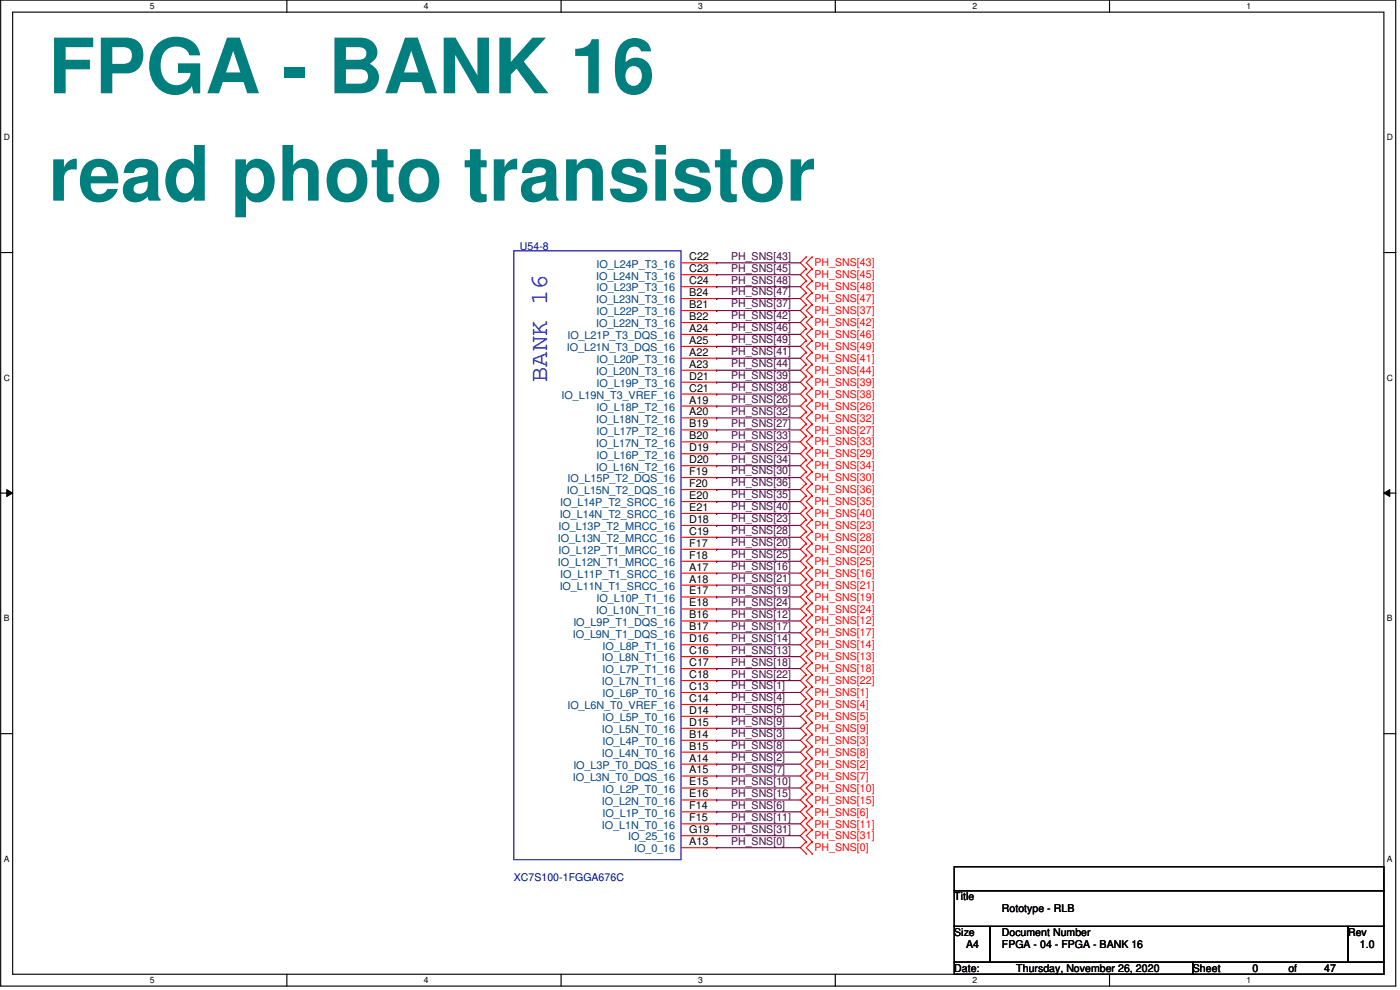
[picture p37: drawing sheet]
<svg xmlns="http://www.w3.org/2000/svg" width="420mm" height="297mm" viewBox="0 0 420 297" stroke-linecap="round" stroke-linejoin="round" font-family="sans-serif">
<defs><g id="words">
<g font-size="22.9" fill="#007f7f">
<text x="14.6" y="28">FPGA - BANK 16</text>
<text x="14.6" y="60.2">read photo transistor</text>
</g>
<text font-size="7.5" fill="#00f" x="164.2" y="114.7" transform="rotate(-90 164.2 114.7)">BANK 16</text>
<g font-size="3.2" fill="#00007f">
<text x="156" y="74.9">U54-8</text>
<text x="154.2" y="264.4">XC7S100-1FGGA676C</text>
</g>
<g font-size="3.2" fill="#400040">
<text x="219.4" y="77.9">PH_SNS[43]</text>
<text x="219.4" y="81.5">PH_SNS[45]</text>
<text x="219.4" y="85.1">PH_SNS[48]</text>
<text x="219.4" y="88.6">PH_SNS[47]</text>
<text x="219.4" y="92.2">PH_SNS[37]</text>
<text x="219.4" y="95.8">PH_SNS[42]</text>
<text x="219.4" y="99.4">PH_SNS[46]</text>
<text x="219.4" y="103">PH_SNS[49]</text>
<text x="219.4" y="106.6">PH_SNS[41]</text>
<text x="219.4" y="110.2">PH_SNS[44]</text>
<text x="219.4" y="113.7">PH_SNS[39]</text>
<text x="219.4" y="117.3">PH_SNS[38]</text>
<text x="219.4" y="120.9">PH_SNS[26]</text>
<text x="219.4" y="124.5">PH_SNS[32]</text>
<text x="219.4" y="128.1">PH_SNS[27]</text>
<text x="219.4" y="131.7">PH_SNS[33]</text>
<text x="219.4" y="135.2">PH_SNS[29]</text>
<text x="219.4" y="138.8">PH_SNS[34]</text>
<text x="219.4" y="142.4">PH_SNS[30]</text>
<text x="219.4" y="146">PH_SNS[36]</text>
<text x="219.4" y="149.6">PH_SNS[35]</text>
<text x="219.4" y="153.1">PH_SNS[40]</text>
<text x="219.4" y="156.7">PH_SNS[23]</text>
<text x="219.4" y="160.3">PH_SNS[28]</text>
<text x="219.4" y="163.9">PH_SNS[20]</text>
<text x="219.4" y="167.5">PH_SNS[25]</text>
<text x="219.4" y="171">PH_SNS[16]</text>
<text x="219.4" y="174.6">PH_SNS[21]</text>
<text x="219.4" y="178.2">PH_SNS[19]</text>
<text x="219.4" y="181.8">PH_SNS[24]</text>
<text x="219.4" y="185.4">PH_SNS[12]</text>
<text x="219.4" y="188.9">PH_SNS[17]</text>
<text x="219.4" y="192.5">PH_SNS[14]</text>
<text x="219.4" y="196.1">PH_SNS[13]</text>
<text x="219.4" y="199.7">PH_SNS[18]</text>
<text x="219.4" y="203.3">PH_SNS[22]</text>
<text x="219.4" y="206.8">PH_SNS[1]</text>
<text x="219.4" y="210.4">PH_SNS[4]</text>
<text x="219.4" y="214">PH_SNS[5]</text>
<text x="219.4" y="217.6">PH_SNS[9]</text>
<text x="219.4" y="221.2">PH_SNS[3]</text>
<text x="219.4" y="224.7">PH_SNS[8]</text>
<text x="219.4" y="228.3">PH_SNS[2]</text>
<text x="219.4" y="231.9">PH_SNS[7]</text>
<text x="219.4" y="235.5">PH_SNS[10]</text>
<text x="219.4" y="239.1">PH_SNS[15]</text>
<text x="219.4" y="242.7">PH_SNS[6]</text>
<text x="219.4" y="246.3">PH_SNS[11]</text>
<text x="219.4" y="249.8">PH_SNS[31]</text>
<text x="219.4" y="253.4">PH_SNS[0]</text>
</g>
<g font-size="3.2" fill="#00407f">
<text x="178.9" y="83.9">IO_L24N_T3_16</text>
<text x="179.1" y="80.3">IO_L24P_T3_16</text>
<text x="179.1" y="87.5">IO_L23P_T3_16</text>
<text x="178.9" y="91">IO_L23N_T3_16</text>
<text x="179.1" y="94.6">IO_L22P_T3_16</text>
<text x="170.3" y="101.8">IO_L21P_T3_DQS_16</text>
<text x="178.9" y="98.2">IO_L22N_T3_16</text>
<text x="170.1" y="105.4">IO_L21N_T3_DQS_16</text>
<text x="178.9" y="112.5">IO_L20N_T3_16</text>
<text x="179.1" y="108.9">IO_L20P_T3_16</text>
<text x="168.5" y="119.7">IO_L19N_T3_VREF_16</text>
<text x="179.1" y="116.1">IO_L19P_T3_16</text>
<text x="179.1" y="123.3">IO_L18P_T2_16</text>
<text x="178.9" y="126.8">IO_L18N_T2_16</text>
<text x="179.1" y="130.4">IO_L17P_T2_16</text>
<text x="178.9" y="134">IO_L17N_T2_16</text>
<text x="179.1" y="137.6">IO_L16P_T2_16</text>
<text x="178.9" y="141.2">IO_L16N_T2_16</text>
<text x="170.1" y="148.3">IO_L15N_T2_DQS_16</text>
<text x="170.3" y="144.7">IO_L15P_T2_DQS_16</text>
<text x="168" y="155.5">IO_L14N_T2_SRCC_16</text>
<text x="168.1" y="151.9">IO_L14P_T2_SRCC_16</text>
<text x="167.6" y="159.1">IO_L13P_T2_MRCC_16</text>
<text x="167.5" y="162.6">IO_L13N_T2_MRCC_16</text>
<text x="167.6" y="166.2">IO_L12P_T1_MRCC_16</text>
<text x="167.5" y="169.8">IO_L12N_T1_MRCC_16</text>
<text x="168.1" y="173.4">IO_L11P_T1_SRCC_16</text>
<text x="168" y="177">IO_L11N_T1_SRCC_16</text>
<text x="178.9" y="184.1">IO_L10N_T1_16</text>
<text x="179.1" y="180.6">IO_L10P_T1_16</text>
<text x="171.9" y="191.3">IO_L9N_T1_DQS_16</text>
<text x="172.1" y="187.7">IO_L9P_T1_DQS_16</text>
<text x="180.8" y="194.9">IO_L8P_T1_16</text>
<text x="180.7" y="198.5">IO_L8N_T1_16</text>
<text x="180.8" y="202.1">IO_L7P_T1_16</text>
<text x="180.7" y="205.7">IO_L7N_T1_16</text>
<text x="180.8" y="209.2">IO_L6P_T0_16</text>
<text x="170.3" y="212.8">IO_L6N_T0_VREF_16</text>
<text x="180.7" y="220">IO_L5N_T0_16</text>
<text x="180.8" y="216.4">IO_L5P_T0_16</text>
<text x="180.7" y="227.1">IO_L4N_T0_16</text>
<text x="180.8" y="223.6">IO_L4P_T0_16</text>
<text x="172.1" y="230.7">IO_L3P_T0_DQS_16</text>
<text x="171.9" y="234.3">IO_L3N_T0_DQS_16</text>
<text x="180.8" y="237.9">IO_L2P_T0_16</text>
<text x="180.7" y="241.5">IO_L2N_T0_16</text>
<text x="180.8" y="245">IO_L1P_T0_16</text>
<text x="180.7" y="248.6">IO_L1N_T0_16</text>
<text x="188.5" y="252.2">IO_25_16</text>
<text x="190.3" y="255.8">IO_0_16</text>
</g>
<g font-size="3.2">
<text x="206.9" y="81.7">C23</text>
<text x="206.9" y="78.1">C22</text>
<text x="206.9" y="88.8">B24</text>
<text x="206.9" y="85.3">C24</text>
<text x="206.9" y="92.4">B21</text>
<text x="206.9" y="99.6">A24</text>
<text x="206.9" y="96">B22</text>
<text x="206.9" y="106.7">A22</text>
<text x="206.9" y="103.2">A25</text>
<text x="206.9" y="113.9">D21</text>
<text x="206.9" y="110.3">A23</text>
<text x="206.9" y="117.5">C21</text>
<text x="206.9" y="124.6">A20</text>
<text x="206.9" y="121.1">A19</text>
<text x="206.9" y="131.8">B20</text>
<text x="206.9" y="128.2">B19</text>
<text x="206.9" y="135.4">D19</text>
<text x="206.9" y="142.5">F19</text>
<text x="206.9" y="139">D20</text>
<text x="206.9" y="149.7">E20</text>
<text x="206.9" y="146.1">F20</text>
<text x="206.9" y="153.3">E21</text>
<text x="206.9" y="160.4">C19</text>
<text x="206.9" y="156.9">D18</text>
<text x="206.9" y="167.6">F18</text>
<text x="206.9" y="164">F17</text>
<text x="206.9" y="171.2">A17</text>
<text x="206.9" y="178.4">E17</text>
<text x="206.9" y="174.8">A18</text>
<text x="206.9" y="185.5">B16</text>
<text x="206.9" y="181.9">E18</text>
<text x="206.9" y="189.1">B17</text>
<text x="206.9" y="196.3">C16</text>
<text x="206.9" y="192.7">D16</text>
<text x="206.9" y="203.5">C18</text>
<text x="206.9" y="199.9">C17</text>
<text x="206.9" y="207">C13</text>
<text x="206.9" y="214.2">D14</text>
<text x="206.9" y="210.6">C14</text>
<text x="206.9" y="221.4">B14</text>
<text x="206.9" y="217.8">D15</text>
<text x="206.9" y="224.9">B15</text>
<text x="206.9" y="232.1">A15</text>
<text x="206.9" y="228.5">A14</text>
<text x="206.9" y="239.3">E16</text>
<text x="206.9" y="235.7">E15</text>
<text x="206.9" y="242.8">F14</text>
<text x="206.9" y="250">G19</text>
<text x="206.9" y="246.4">F15</text>
<text x="206.9" y="253.6">A13</text>
<text x="286.4" y="270.1">Title</text>
<text x="300.7" y="273.7">Rototype - RLB</text>
<text x="286.4" y="280.8">Size</text>
<text x="300.7" y="280.8">Document Number</text>
<text x="404.6" y="280.8">Rev</text>
<text x="290" y="284.4">A4</text>
<text x="300.7" y="284.4">FPGA - 04 - FPGA - BANK 16</text>
<text x="408.1" y="284.4">1.0</text>
<text x="286.4" y="291.6">Date:</text>
<text x="305" y="291.6">Thursday, November 26, 2020</text>
<text x="358" y="291.6">Sheet</text>
<text x="375.9" y="291.6">0</text>
<text x="386.7" y="291.6">of</text>
<text x="397.4" y="291.6">47</text>
</g>
<g font-size="3.2" fill="#f00">
<text x="244.5" y="79.9">PH_SNS[43]</text>
<text x="244.5" y="83.5">PH_SNS[45]</text>
<text x="244.5" y="87.1">PH_SNS[48]</text>
<text x="244.5" y="90.7">PH_SNS[47]</text>
<text x="244.5" y="94.3">PH_SNS[37]</text>
<text x="244.5" y="97.8">PH_SNS[42]</text>
<text x="244.5" y="101.4">PH_SNS[46]</text>
<text x="244.5" y="105">PH_SNS[49]</text>
<text x="244.5" y="108.6">PH_SNS[41]</text>
<text x="244.5" y="112.2">PH_SNS[44]</text>
<text x="244.5" y="115.7">PH_SNS[39]</text>
<text x="244.5" y="119.3">PH_SNS[38]</text>
<text x="244.5" y="122.9">PH_SNS[26]</text>
<text x="244.5" y="126.5">PH_SNS[32]</text>
<text x="244.5" y="130.1">PH_SNS[27]</text>
<text x="244.5" y="133.6">PH_SNS[33]</text>
<text x="244.5" y="137.2">PH_SNS[29]</text>
<text x="244.5" y="140.8">PH_SNS[34]</text>
<text x="244.5" y="144.4">PH_SNS[30]</text>
<text x="244.5" y="148">PH_SNS[36]</text>
<text x="244.5" y="151.6">PH_SNS[35]</text>
<text x="244.5" y="155.2">PH_SNS[40]</text>
<text x="244.5" y="158.7">PH_SNS[23]</text>
<text x="244.5" y="162.3">PH_SNS[28]</text>
<text x="244.5" y="165.9">PH_SNS[20]</text>
<text x="244.5" y="169.5">PH_SNS[25]</text>
<text x="244.5" y="173.1">PH_SNS[16]</text>
<text x="244.5" y="176.7">PH_SNS[21]</text>
<text x="244.5" y="180.2">PH_SNS[19]</text>
<text x="244.5" y="183.8">PH_SNS[24]</text>
<text x="244.5" y="187.4">PH_SNS[12]</text>
<text x="244.5" y="191">PH_SNS[17]</text>
<text x="244.5" y="194.6">PH_SNS[14]</text>
<text x="244.5" y="198.1">PH_SNS[13]</text>
<text x="244.5" y="201.7">PH_SNS[18]</text>
<text x="244.5" y="205.3">PH_SNS[22]</text>
<text x="244.5" y="208.9">PH_SNS[1]</text>
<text x="244.5" y="212.5">PH_SNS[4]</text>
<text x="244.5" y="216">PH_SNS[5]</text>
<text x="244.5" y="219.6">PH_SNS[9]</text>
<text x="244.5" y="223.2">PH_SNS[3]</text>
<text x="244.5" y="226.8">PH_SNS[8]</text>
<text x="244.5" y="230.4">PH_SNS[2]</text>
<text x="244.5" y="233.9">PH_SNS[7]</text>
<text x="244.5" y="237.5">PH_SNS[10]</text>
<text x="244.5" y="241.1">PH_SNS[15]</text>
<text x="244.5" y="244.7">PH_SNS[6]</text>
<text x="244.5" y="248.3">PH_SNS[11]</text>
<text x="244.5" y="251.8">PH_SNS[31]</text>
<text x="244.5" y="255.4">PH_SNS[0]</text>
</g>
<g font-size="2.6">
<text x="44.9" y="2.8">5</text>
<text x="127.2" y="2.8">4</text>
<text x="209.5" y="2.8">3</text>
<text x="291.8" y="2.8">2</text>
<text x="374.1" y="2.8">1</text>
<text x="1.1" y="42">D</text>
<text x="416.3" y="42">D</text>
<text x="1.1" y="114.2">C</text>
<text x="416.3" y="114.2">C</text>
<text x="1.1" y="186.4">B</text>
<text x="416.3" y="186.4">B</text>
<text x="1.1" y="258.5">A</text>
<text x="416.3" y="258.5">A</text>
<text x="44.9" y="295">5</text>
<text x="127.2" y="295">4</text>
<text x="209.5" y="295">3</text>
<text x="291.8" y="295">2</text>
<text x="374.1" y="295">1</text>
</g>
</g></defs>
<path d="M.2 0h418.7v295.9h-418.7zM3.8 3.6h411.5v288.7h-411.5z" fill="none" stroke="#000" stroke-width=".34"/>
<g fill="#fff">
<path d="M44.9 .4h1.5v2.9h-1.5z"/>
<path d="M44.9 292.7h1.5v2.9h-1.5z"/>
</g>
<path d="M86.1 0v3.6M86.1 292.3v3.6" fill="none" stroke="#000" stroke-width=".34"/>
<g fill="#fff">
<path d="M127.2 .4h1.5v2.9h-1.5z"/>
<path d="M127.2 292.7h1.5v2.9h-1.5z"/>
</g>
<path d="M168.4 0v3.6M168.4 292.3v3.6" fill="none" stroke="#000" stroke-width=".34"/>
<g fill="#fff">
<path d="M209.5 .4h1.5v2.9h-1.5z"/>
<path d="M209.5 292.7h1.5v2.9h-1.5z"/>
</g>
<path d="M250.7 0v3.6M250.7 292.3v3.6" fill="none" stroke="#000" stroke-width=".34"/>
<g fill="#fff">
<path d="M291.8 .4h1.5v2.9h-1.5z"/>
<path d="M291.8 292.7h1.5v2.9h-1.5z"/>
</g>
<path d="M333 0v3.6M333 292.3v3.6" fill="none" stroke="#000" stroke-width=".34"/>
<g fill="#fff">
<path d="M374.1 .4h1.5v2.9h-1.5z"/>
<path d="M374.1 292.7h1.5v2.9h-1.5z"/>
<path d="M1.1 39.7h1.9v2.9h-1.9z"/>
<path d="M416.3 39.7h1.8v2.9h-1.8z"/>
<path d="M1.1 111.8h1.9v2.9h-1.9z"/>
<path d="M416.3 111.8h1.8v2.9h-1.8z"/>
</g>
<path d="M.2 75.8h3.6M415.3 75.8h3.6" fill="none" stroke="#000" stroke-width=".34"/>
<g fill="#fff">
<path d="M1.1 184h1.8v2.9h-1.8z"/>
<path d="M416.3 184h1.7v2.9h-1.7z"/>
</g>
<path d="M.2 148h3.6M415.3 148h3.6" fill="none" stroke="#000" stroke-width=".34"/>
<path d="M2 146.9l1.8 1.1-1.8 1zM415.3 148l1.8-1.1v2.1z" fill="#000"/>
<path d="M2 146.9l1.8 1.1-1.8 1zM415.3 148l1.8-1.1v2.1z" fill="none" stroke="#000" stroke-width=".3"/>
<g fill="#fff">
<path d="M1.1 256.2h1.8v2.9h-1.8z"/>
<path d="M416.3 256.2h1.7v2.9h-1.7z"/>
</g>
<path d="M.2 220.1h3.6M415.3 220.1h3.6" fill="none" stroke="#000" stroke-width=".34"/>
<path d="M242 77l-1.8 1.9" fill="none" stroke="#f00" stroke-width=".34"/>
<circle cx="242" cy="77" r=".17" fill="#f00"/>
<path d="M240.2 78.9l1.8 1.7" fill="none" stroke="#f00" stroke-width=".34"/>
<circle cx="242" cy="80.6" r=".17" fill="#f00"/>
<path d="M242 78.9l1.7 1.7" fill="none" stroke="#f00" stroke-width=".34"/>
<circle cx="243.7" cy="80.6" r=".17" fill="#f00"/>
<path d="M243.7 77l-1.7 1.9" fill="none" stroke="#f00" stroke-width=".34"/>
<circle cx="243.7" cy="77" r=".17" fill="#f00"/>
<path d="M242 80.6l-1.8 1.8" fill="none" stroke="#f00" stroke-width=".34"/>
<circle cx="242" cy="80.6" r=".17" fill="#f00"/>
<path d="M240.2 82.4l1.8 1.8" fill="none" stroke="#f00" stroke-width=".34"/>
<circle cx="242" cy="84.2" r=".17" fill="#f00"/>
<path d="M242 82.4l1.7 1.8" fill="none" stroke="#f00" stroke-width=".34"/>
<circle cx="243.7" cy="84.2" r=".17" fill="#f00"/>
<path d="M243.7 80.6l-1.7 1.8" fill="none" stroke="#f00" stroke-width=".34"/>
<circle cx="243.7" cy="80.6" r=".17" fill="#f00"/>
<path d="M242 84.2l-1.8 1.8" fill="none" stroke="#f00" stroke-width=".34"/>
<circle cx="242" cy="84.2" r=".17" fill="#f00"/>
<path d="M240.2 86l1.8 1.8" fill="none" stroke="#f00" stroke-width=".34"/>
<circle cx="242" cy="87.8" r=".17" fill="#f00"/>
<path d="M242 86l1.7 1.8" fill="none" stroke="#f00" stroke-width=".34"/>
<circle cx="243.7" cy="87.8" r=".17" fill="#f00"/>
<path d="M243.7 84.2l-1.7 1.8" fill="none" stroke="#f00" stroke-width=".34"/>
<circle cx="243.7" cy="84.2" r=".17" fill="#f00"/>
<path d="M242 87.8l-1.8 1.8" fill="none" stroke="#f00" stroke-width=".34"/>
<circle cx="242" cy="87.8" r=".17" fill="#f00"/>
<path d="M240.2 89.6l1.8 1.8" fill="none" stroke="#f00" stroke-width=".34"/>
<circle cx="242" cy="91.4" r=".17" fill="#f00"/>
<path d="M242 89.6l1.7 1.8" fill="none" stroke="#f00" stroke-width=".34"/>
<circle cx="243.7" cy="91.4" r=".17" fill="#f00"/>
<path d="M243.7 87.8l-1.7 1.8" fill="none" stroke="#f00" stroke-width=".34"/>
<circle cx="243.7" cy="87.8" r=".17" fill="#f00"/>
<path d="M242 91.4l-1.8 1.8" fill="none" stroke="#f00" stroke-width=".34"/>
<circle cx="242" cy="91.4" r=".17" fill="#f00"/>
<path d="M240.2 93.2l1.8 1.8" fill="none" stroke="#f00" stroke-width=".34"/>
<circle cx="242" cy="95" r=".17" fill="#f00"/>
<path d="M242 93.2l1.7 1.8" fill="none" stroke="#f00" stroke-width=".34"/>
<circle cx="243.7" cy="95" r=".17" fill="#f00"/>
<path d="M243.7 91.4l-1.7 1.8" fill="none" stroke="#f00" stroke-width=".34"/>
<circle cx="243.7" cy="91.4" r=".17" fill="#f00"/>
<path d="M242 95l-1.8 1.8" fill="none" stroke="#f00" stroke-width=".34"/>
<circle cx="242" cy="95" r=".17" fill="#f00"/>
<path d="M240.2 96.8l1.8 1.8" fill="none" stroke="#f00" stroke-width=".34"/>
<circle cx="242" cy="98.6" r=".17" fill="#f00"/>
<path d="M242 96.8l1.7 1.8" fill="none" stroke="#f00" stroke-width=".34"/>
<circle cx="243.7" cy="98.6" r=".17" fill="#f00"/>
<path d="M243.7 95l-1.7 1.8" fill="none" stroke="#f00" stroke-width=".34"/>
<circle cx="243.7" cy="95" r=".17" fill="#f00"/>
<path d="M242 98.6l-1.8 1.7" fill="none" stroke="#f00" stroke-width=".34"/>
<circle cx="242" cy="98.6" r=".17" fill="#f00"/>
<path d="M240.2 100.3l1.8 1.9" fill="none" stroke="#f00" stroke-width=".34"/>
<circle cx="242" cy="102.2" r=".17" fill="#f00"/>
<path d="M242 100.3l1.7 1.9" fill="none" stroke="#f00" stroke-width=".34"/>
<circle cx="243.7" cy="102.2" r=".17" fill="#f00"/>
<path d="M243.7 98.6l-1.7 1.7" fill="none" stroke="#f00" stroke-width=".34"/>
<circle cx="243.7" cy="98.6" r=".17" fill="#f00"/>
<path d="M242 102.2l-1.8 1.7" fill="none" stroke="#f00" stroke-width=".34"/>
<circle cx="242" cy="102.2" r=".17" fill="#f00"/>
<path d="M240.2 103.9l1.8 1.8" fill="none" stroke="#f00" stroke-width=".34"/>
<circle cx="242" cy="105.7" r=".17" fill="#f00"/>
<path d="M242 103.9l1.7 1.8" fill="none" stroke="#f00" stroke-width=".34"/>
<circle cx="243.7" cy="105.7" r=".17" fill="#f00"/>
<path d="M243.7 102.2l-1.7 1.7" fill="none" stroke="#f00" stroke-width=".34"/>
<circle cx="243.7" cy="102.2" r=".17" fill="#f00"/>
<path d="M242 105.7l-1.8 1.8" fill="none" stroke="#f00" stroke-width=".34"/>
<circle cx="242" cy="105.7" r=".17" fill="#f00"/>
<path d="M240.2 107.5l1.8 1.8" fill="none" stroke="#f00" stroke-width=".34"/>
<circle cx="242" cy="109.3" r=".17" fill="#f00"/>
<path d="M242 107.5l1.7 1.8" fill="none" stroke="#f00" stroke-width=".34"/>
<circle cx="243.7" cy="109.3" r=".17" fill="#f00"/>
<path d="M243.7 105.7l-1.7 1.8" fill="none" stroke="#f00" stroke-width=".34"/>
<circle cx="243.7" cy="105.7" r=".17" fill="#f00"/>
<path d="M242 109.3l-1.8 1.8" fill="none" stroke="#f00" stroke-width=".34"/>
<circle cx="242" cy="109.3" r=".17" fill="#f00"/>
<path d="M240.2 111.1l1.8 1.8" fill="none" stroke="#f00" stroke-width=".34"/>
<circle cx="242" cy="112.9" r=".17" fill="#f00"/>
<path d="M242 111.1l1.7 1.8" fill="none" stroke="#f00" stroke-width=".34"/>
<circle cx="243.7" cy="112.9" r=".17" fill="#f00"/>
<path d="M243.7 109.3l-1.7 1.8" fill="none" stroke="#f00" stroke-width=".34"/>
<circle cx="243.7" cy="109.3" r=".17" fill="#f00"/>
<path d="M242 112.9l-1.8 1.8" fill="none" stroke="#f00" stroke-width=".34"/>
<circle cx="242" cy="112.9" r=".17" fill="#f00"/>
<path d="M240.2 114.7l1.8 1.8" fill="none" stroke="#f00" stroke-width=".34"/>
<circle cx="242" cy="116.5" r=".17" fill="#f00"/>
<path d="M242 114.7l1.7 1.8" fill="none" stroke="#f00" stroke-width=".34"/>
<circle cx="243.7" cy="116.5" r=".17" fill="#f00"/>
<path d="M243.7 112.9l-1.7 1.8" fill="none" stroke="#f00" stroke-width=".34"/>
<circle cx="243.7" cy="112.9" r=".17" fill="#f00"/>
<path d="M242 116.5l-1.8 1.7" fill="none" stroke="#f00" stroke-width=".34"/>
<circle cx="242" cy="116.5" r=".17" fill="#f00"/>
<path d="M240.2 118.2l1.8 1.9" fill="none" stroke="#f00" stroke-width=".34"/>
<circle cx="242" cy="120.1" r=".17" fill="#f00"/>
<path d="M242 118.2l1.7 1.9" fill="none" stroke="#f00" stroke-width=".34"/>
<circle cx="243.7" cy="120.1" r=".17" fill="#f00"/>
<path d="M243.7 116.5l-1.7 1.7" fill="none" stroke="#f00" stroke-width=".34"/>
<circle cx="243.7" cy="116.5" r=".17" fill="#f00"/>
<path d="M242 120.1l-1.8 1.7" fill="none" stroke="#f00" stroke-width=".34"/>
<circle cx="242" cy="120.1" r=".17" fill="#f00"/>
<path d="M240.2 121.8l1.8 1.8" fill="none" stroke="#f00" stroke-width=".34"/>
<circle cx="242" cy="123.6" r=".17" fill="#f00"/>
<path d="M242 121.8l1.7 1.8" fill="none" stroke="#f00" stroke-width=".34"/>
<circle cx="243.7" cy="123.6" r=".17" fill="#f00"/>
<path d="M243.7 120.1l-1.7 1.7" fill="none" stroke="#f00" stroke-width=".34"/>
<circle cx="243.7" cy="120.1" r=".17" fill="#f00"/>
<path d="M242 123.6l-1.8 1.8" fill="none" stroke="#f00" stroke-width=".34"/>
<circle cx="242" cy="123.6" r=".17" fill="#f00"/>
<path d="M240.2 125.4l1.8 1.8" fill="none" stroke="#f00" stroke-width=".34"/>
<circle cx="242" cy="127.2" r=".17" fill="#f00"/>
<path d="M242 125.4l1.7 1.8" fill="none" stroke="#f00" stroke-width=".34"/>
<circle cx="243.7" cy="127.2" r=".17" fill="#f00"/>
<path d="M243.7 123.6l-1.7 1.8" fill="none" stroke="#f00" stroke-width=".34"/>
<circle cx="243.7" cy="123.6" r=".17" fill="#f00"/>
<path d="M242 127.2l-1.8 1.8" fill="none" stroke="#f00" stroke-width=".34"/>
<circle cx="242" cy="127.2" r=".17" fill="#f00"/>
<path d="M240.2 129l1.8 1.8" fill="none" stroke="#f00" stroke-width=".34"/>
<circle cx="242" cy="130.8" r=".17" fill="#f00"/>
<path d="M242 129l1.7 1.8" fill="none" stroke="#f00" stroke-width=".34"/>
<circle cx="243.7" cy="130.8" r=".17" fill="#f00"/>
<path d="M243.7 127.2l-1.7 1.8" fill="none" stroke="#f00" stroke-width=".34"/>
<circle cx="243.7" cy="127.2" r=".17" fill="#f00"/>
<path d="M242 130.8l-1.8 1.8" fill="none" stroke="#f00" stroke-width=".34"/>
<circle cx="242" cy="130.8" r=".17" fill="#f00"/>
<path d="M240.2 132.6l1.8 1.8" fill="none" stroke="#f00" stroke-width=".34"/>
<circle cx="242" cy="134.4" r=".17" fill="#f00"/>
<path d="M242 132.6l1.7 1.8" fill="none" stroke="#f00" stroke-width=".34"/>
<circle cx="243.7" cy="134.4" r=".17" fill="#f00"/>
<path d="M243.7 130.8l-1.7 1.8" fill="none" stroke="#f00" stroke-width=".34"/>
<circle cx="243.7" cy="130.8" r=".17" fill="#f00"/>
<path d="M242 134.4l-1.8 1.7" fill="none" stroke="#f00" stroke-width=".34"/>
<circle cx="242" cy="134.4" r=".17" fill="#f00"/>
<path d="M240.2 136.1l1.8 1.9" fill="none" stroke="#f00" stroke-width=".34"/>
<circle cx="242" cy="138" r=".17" fill="#f00"/>
<path d="M242 136.1l1.7 1.9" fill="none" stroke="#f00" stroke-width=".34"/>
<circle cx="243.7" cy="138" r=".17" fill="#f00"/>
<path d="M243.7 134.4l-1.7 1.7" fill="none" stroke="#f00" stroke-width=".34"/>
<circle cx="243.7" cy="134.4" r=".17" fill="#f00"/>
<path d="M242 138l-1.8 1.7" fill="none" stroke="#f00" stroke-width=".34"/>
<circle cx="242" cy="138" r=".17" fill="#f00"/>
<path d="M240.2 139.7l1.8 1.8" fill="none" stroke="#f00" stroke-width=".34"/>
<circle cx="242" cy="141.5" r=".17" fill="#f00"/>
<path d="M242 139.7l1.7 1.8" fill="none" stroke="#f00" stroke-width=".34"/>
<circle cx="243.7" cy="141.5" r=".17" fill="#f00"/>
<path d="M243.7 138l-1.7 1.7" fill="none" stroke="#f00" stroke-width=".34"/>
<circle cx="243.7" cy="138" r=".17" fill="#f00"/>
<path d="M242 141.5l-1.8 1.8" fill="none" stroke="#f00" stroke-width=".34"/>
<circle cx="242" cy="141.5" r=".17" fill="#f00"/>
<path d="M240.2 143.3l1.8 1.8" fill="none" stroke="#f00" stroke-width=".34"/>
<circle cx="242" cy="145.1" r=".17" fill="#f00"/>
<path d="M242 143.3l1.7 1.8" fill="none" stroke="#f00" stroke-width=".34"/>
<circle cx="243.7" cy="145.1" r=".17" fill="#f00"/>
<path d="M243.7 141.5l-1.7 1.8" fill="none" stroke="#f00" stroke-width=".34"/>
<circle cx="243.7" cy="141.5" r=".17" fill="#f00"/>
<path d="M242 145.1l-1.8 1.8" fill="none" stroke="#f00" stroke-width=".34"/>
<circle cx="242" cy="145.1" r=".17" fill="#f00"/>
<path d="M240.2 146.9l1.8 1.8" fill="none" stroke="#f00" stroke-width=".34"/>
<circle cx="242" cy="148.7" r=".17" fill="#f00"/>
<path d="M242 146.9l1.7 1.8" fill="none" stroke="#f00" stroke-width=".34"/>
<circle cx="243.7" cy="148.7" r=".17" fill="#f00"/>
<path d="M243.7 145.1l-1.7 1.8" fill="none" stroke="#f00" stroke-width=".34"/>
<circle cx="243.7" cy="145.1" r=".17" fill="#f00"/>
<path d="M242 148.7l-1.8 1.8" fill="none" stroke="#f00" stroke-width=".34"/>
<circle cx="242" cy="148.7" r=".17" fill="#f00"/>
<path d="M240.2 150.5l1.8 1.8" fill="none" stroke="#f00" stroke-width=".34"/>
<circle cx="242" cy="152.3" r=".17" fill="#f00"/>
<path d="M242 150.5l1.7 1.8" fill="none" stroke="#f00" stroke-width=".34"/>
<circle cx="243.7" cy="152.3" r=".17" fill="#f00"/>
<path d="M243.7 148.7l-1.7 1.8" fill="none" stroke="#f00" stroke-width=".34"/>
<circle cx="243.7" cy="148.7" r=".17" fill="#f00"/>
<path d="M242 152.3l-1.8 1.8" fill="none" stroke="#f00" stroke-width=".34"/>
<circle cx="242" cy="152.3" r=".17" fill="#f00"/>
<path d="M240.2 154.1l1.8 1.8" fill="none" stroke="#f00" stroke-width=".34"/>
<circle cx="242" cy="155.9" r=".17" fill="#f00"/>
<path d="M242 154.1l1.7 1.8" fill="none" stroke="#f00" stroke-width=".34"/>
<circle cx="243.7" cy="155.9" r=".17" fill="#f00"/>
<path d="M243.7 152.3l-1.7 1.8" fill="none" stroke="#f00" stroke-width=".34"/>
<circle cx="243.7" cy="152.3" r=".17" fill="#f00"/>
<path d="M242 155.9l-1.8 1.7" fill="none" stroke="#f00" stroke-width=".34"/>
<circle cx="242" cy="155.9" r=".17" fill="#f00"/>
<path d="M240.2 157.6l1.8 1.8" fill="none" stroke="#f00" stroke-width=".34"/>
<circle cx="242" cy="159.4" r=".17" fill="#f00"/>
<path d="M242 157.6l1.7 1.8" fill="none" stroke="#f00" stroke-width=".34"/>
<circle cx="243.7" cy="159.4" r=".17" fill="#f00"/>
<path d="M243.7 155.9l-1.7 1.7" fill="none" stroke="#f00" stroke-width=".34"/>
<circle cx="243.7" cy="155.9" r=".17" fill="#f00"/>
<path d="M242 159.4l-1.8 1.8" fill="none" stroke="#f00" stroke-width=".34"/>
<circle cx="242" cy="159.4" r=".17" fill="#f00"/>
<path d="M240.2 161.2l1.8 1.8" fill="none" stroke="#f00" stroke-width=".34"/>
<circle cx="242" cy="163" r=".17" fill="#f00"/>
<path d="M242 161.2l1.7 1.8" fill="none" stroke="#f00" stroke-width=".34"/>
<circle cx="243.7" cy="163" r=".17" fill="#f00"/>
<path d="M243.7 159.4l-1.7 1.8" fill="none" stroke="#f00" stroke-width=".34"/>
<circle cx="243.7" cy="159.4" r=".17" fill="#f00"/>
<path d="M242 163l-1.8 1.8" fill="none" stroke="#f00" stroke-width=".34"/>
<circle cx="242" cy="163" r=".17" fill="#f00"/>
<path d="M240.2 164.8l1.8 1.8" fill="none" stroke="#f00" stroke-width=".34"/>
<circle cx="242" cy="166.6" r=".17" fill="#f00"/>
<path d="M242 164.8l1.7 1.8" fill="none" stroke="#f00" stroke-width=".34"/>
<circle cx="243.7" cy="166.6" r=".17" fill="#f00"/>
<path d="M243.7 163l-1.7 1.8" fill="none" stroke="#f00" stroke-width=".34"/>
<circle cx="243.7" cy="163" r=".17" fill="#f00"/>
<path d="M242 166.6l-1.8 1.8" fill="none" stroke="#f00" stroke-width=".34"/>
<circle cx="242" cy="166.6" r=".17" fill="#f00"/>
<path d="M240.2 168.4l1.8 1.8" fill="none" stroke="#f00" stroke-width=".34"/>
<circle cx="242" cy="170.2" r=".17" fill="#f00"/>
<path d="M242 168.4l1.7 1.8" fill="none" stroke="#f00" stroke-width=".34"/>
<circle cx="243.7" cy="170.2" r=".17" fill="#f00"/>
<path d="M243.7 166.6l-1.7 1.8" fill="none" stroke="#f00" stroke-width=".34"/>
<circle cx="243.7" cy="166.6" r=".17" fill="#f00"/>
<path d="M242 170.2l-1.8 1.8" fill="none" stroke="#f00" stroke-width=".34"/>
<circle cx="242" cy="170.2" r=".17" fill="#f00"/>
<path d="M240.2 172l1.8 1.8" fill="none" stroke="#f00" stroke-width=".34"/>
<circle cx="242" cy="173.8" r=".17" fill="#f00"/>
<path d="M242 172l1.7 1.8" fill="none" stroke="#f00" stroke-width=".34"/>
<circle cx="243.7" cy="173.8" r=".17" fill="#f00"/>
<path d="M243.7 170.2l-1.7 1.8" fill="none" stroke="#f00" stroke-width=".34"/>
<circle cx="243.7" cy="170.2" r=".17" fill="#f00"/>
<path d="M242 173.8l-1.8 1.8" fill="none" stroke="#f00" stroke-width=".34"/>
<circle cx="242" cy="173.8" r=".17" fill="#f00"/>
<path d="M240.2 175.6l1.8 1.7" fill="none" stroke="#f00" stroke-width=".34"/>
<circle cx="242" cy="177.3" r=".17" fill="#f00"/>
<path d="M242 175.6l1.7 1.7" fill="none" stroke="#f00" stroke-width=".34"/>
<circle cx="243.7" cy="177.3" r=".17" fill="#f00"/>
<path d="M243.7 173.8l-1.7 1.8" fill="none" stroke="#f00" stroke-width=".34"/>
<circle cx="243.7" cy="173.8" r=".17" fill="#f00"/>
<path d="M242 177.3l-1.8 1.8" fill="none" stroke="#f00" stroke-width=".34"/>
<circle cx="242" cy="177.3" r=".17" fill="#f00"/>
<path d="M240.2 179.1l1.8 1.8" fill="none" stroke="#f00" stroke-width=".34"/>
<circle cx="242" cy="180.9" r=".17" fill="#f00"/>
<path d="M242 179.1l1.7 1.8" fill="none" stroke="#f00" stroke-width=".34"/>
<circle cx="243.7" cy="180.9" r=".17" fill="#f00"/>
<path d="M243.7 177.3l-1.7 1.8" fill="none" stroke="#f00" stroke-width=".34"/>
<circle cx="243.7" cy="177.3" r=".17" fill="#f00"/>
<path d="M242 180.9l-1.8 1.8" fill="none" stroke="#f00" stroke-width=".34"/>
<circle cx="242" cy="180.9" r=".17" fill="#f00"/>
<path d="M240.2 182.7l1.8 1.8" fill="none" stroke="#f00" stroke-width=".34"/>
<circle cx="242" cy="184.5" r=".17" fill="#f00"/>
<path d="M242 182.7l1.7 1.8" fill="none" stroke="#f00" stroke-width=".34"/>
<circle cx="243.7" cy="184.5" r=".17" fill="#f00"/>
<path d="M243.7 180.9l-1.7 1.8" fill="none" stroke="#f00" stroke-width=".34"/>
<circle cx="243.7" cy="180.9" r=".17" fill="#f00"/>
<path d="M242 184.5l-1.8 1.8" fill="none" stroke="#f00" stroke-width=".34"/>
<circle cx="242" cy="184.5" r=".17" fill="#f00"/>
<path d="M240.2 186.3l1.8 1.8" fill="none" stroke="#f00" stroke-width=".34"/>
<circle cx="242" cy="188.1" r=".17" fill="#f00"/>
<path d="M242 186.3l1.7 1.8" fill="none" stroke="#f00" stroke-width=".34"/>
<circle cx="243.7" cy="188.1" r=".17" fill="#f00"/>
<path d="M243.7 184.5l-1.7 1.8" fill="none" stroke="#f00" stroke-width=".34"/>
<circle cx="243.7" cy="184.5" r=".17" fill="#f00"/>
<path d="M242 188.1l-1.8 1.8" fill="none" stroke="#f00" stroke-width=".34"/>
<circle cx="242" cy="188.1" r=".17" fill="#f00"/>
<path d="M240.2 189.9l1.8 1.8" fill="none" stroke="#f00" stroke-width=".34"/>
<circle cx="242" cy="191.7" r=".17" fill="#f00"/>
<path d="M242 189.9l1.7 1.8" fill="none" stroke="#f00" stroke-width=".34"/>
<circle cx="243.7" cy="191.7" r=".17" fill="#f00"/>
<path d="M243.7 188.1l-1.7 1.8" fill="none" stroke="#f00" stroke-width=".34"/>
<circle cx="243.7" cy="188.1" r=".17" fill="#f00"/>
<path d="M242 191.7l-1.8 1.8" fill="none" stroke="#f00" stroke-width=".34"/>
<circle cx="242" cy="191.7" r=".17" fill="#f00"/>
<path d="M240.2 193.5l1.8 1.7" fill="none" stroke="#f00" stroke-width=".34"/>
<circle cx="242" cy="195.2" r=".17" fill="#f00"/>
<path d="M242 193.5l1.7 1.7" fill="none" stroke="#f00" stroke-width=".34"/>
<circle cx="243.7" cy="195.2" r=".17" fill="#f00"/>
<path d="M243.7 191.7l-1.7 1.8" fill="none" stroke="#f00" stroke-width=".34"/>
<circle cx="243.7" cy="191.7" r=".17" fill="#f00"/>
<path d="M242 195.2l-1.8 1.8" fill="none" stroke="#f00" stroke-width=".34"/>
<circle cx="242" cy="195.2" r=".17" fill="#f00"/>
<path d="M240.2 197l1.8 1.8" fill="none" stroke="#f00" stroke-width=".34"/>
<circle cx="242" cy="198.8" r=".17" fill="#f00"/>
<path d="M242 197l1.7 1.8" fill="none" stroke="#f00" stroke-width=".34"/>
<circle cx="243.7" cy="198.8" r=".17" fill="#f00"/>
<path d="M243.7 195.2l-1.7 1.8" fill="none" stroke="#f00" stroke-width=".34"/>
<circle cx="243.7" cy="195.2" r=".17" fill="#f00"/>
<path d="M242 198.8l-1.8 1.8" fill="none" stroke="#f00" stroke-width=".34"/>
<circle cx="242" cy="198.8" r=".17" fill="#f00"/>
<path d="M240.2 200.6l1.8 1.8" fill="none" stroke="#f00" stroke-width=".34"/>
<circle cx="242" cy="202.4" r=".17" fill="#f00"/>
<path d="M242 200.6l1.7 1.8" fill="none" stroke="#f00" stroke-width=".34"/>
<circle cx="243.7" cy="202.4" r=".17" fill="#f00"/>
<path d="M243.7 198.8l-1.7 1.8" fill="none" stroke="#f00" stroke-width=".34"/>
<circle cx="243.7" cy="198.8" r=".17" fill="#f00"/>
<path d="M242 202.4l-1.8 1.8" fill="none" stroke="#f00" stroke-width=".34"/>
<circle cx="242" cy="202.4" r=".17" fill="#f00"/>
<path d="M240.2 204.2l1.8 1.8" fill="none" stroke="#f00" stroke-width=".34"/>
<circle cx="242" cy="206" r=".17" fill="#f00"/>
<path d="M242 204.2l1.7 1.8" fill="none" stroke="#f00" stroke-width=".34"/>
<circle cx="243.7" cy="206" r=".17" fill="#f00"/>
<path d="M243.7 202.4l-1.7 1.8" fill="none" stroke="#f00" stroke-width=".34"/>
<circle cx="243.7" cy="202.4" r=".17" fill="#f00"/>
<path d="M242 206l-1.8 1.8" fill="none" stroke="#f00" stroke-width=".34"/>
<circle cx="242" cy="206" r=".17" fill="#f00"/>
<path d="M240.2 207.8l1.8 1.8" fill="none" stroke="#f00" stroke-width=".34"/>
<circle cx="242" cy="209.6" r=".17" fill="#f00"/>
<path d="M242 207.8l1.7 1.8" fill="none" stroke="#f00" stroke-width=".34"/>
<circle cx="243.7" cy="209.6" r=".17" fill="#f00"/>
<path d="M243.7 206l-1.7 1.8" fill="none" stroke="#f00" stroke-width=".34"/>
<circle cx="243.7" cy="206" r=".17" fill="#f00"/>
<path d="M242 209.6l-1.8 1.8" fill="none" stroke="#f00" stroke-width=".34"/>
<circle cx="242" cy="209.6" r=".17" fill="#f00"/>
<path d="M240.2 211.4l1.8 1.7" fill="none" stroke="#f00" stroke-width=".34"/>
<circle cx="242" cy="213.1" r=".17" fill="#f00"/>
<path d="M242 211.4l1.7 1.7" fill="none" stroke="#f00" stroke-width=".34"/>
<circle cx="243.7" cy="213.1" r=".17" fill="#f00"/>
<path d="M243.7 209.6l-1.7 1.8" fill="none" stroke="#f00" stroke-width=".34"/>
<circle cx="243.7" cy="209.6" r=".17" fill="#f00"/>
<path d="M242 213.1l-1.8 1.8" fill="none" stroke="#f00" stroke-width=".34"/>
<circle cx="242" cy="213.1" r=".17" fill="#f00"/>
<path d="M240.2 214.9l1.8 1.8" fill="none" stroke="#f00" stroke-width=".34"/>
<circle cx="242" cy="216.7" r=".17" fill="#f00"/>
<path d="M242 214.9l1.7 1.8" fill="none" stroke="#f00" stroke-width=".34"/>
<circle cx="243.7" cy="216.7" r=".17" fill="#f00"/>
<path d="M243.7 213.1l-1.7 1.8" fill="none" stroke="#f00" stroke-width=".34"/>
<circle cx="243.7" cy="213.1" r=".17" fill="#f00"/>
<path d="M242 216.7l-1.8 1.8" fill="none" stroke="#f00" stroke-width=".34"/>
<circle cx="242" cy="216.7" r=".17" fill="#f00"/>
<path d="M240.2 218.5l1.8 1.8" fill="none" stroke="#f00" stroke-width=".34"/>
<circle cx="242" cy="220.3" r=".17" fill="#f00"/>
<path d="M242 218.5l1.7 1.8" fill="none" stroke="#f00" stroke-width=".34"/>
<circle cx="243.7" cy="220.3" r=".17" fill="#f00"/>
<path d="M243.7 216.7l-1.7 1.8" fill="none" stroke="#f00" stroke-width=".34"/>
<circle cx="243.7" cy="216.7" r=".17" fill="#f00"/>
<path d="M242 220.3l-1.8 1.8" fill="none" stroke="#f00" stroke-width=".34"/>
<circle cx="242" cy="220.3" r=".17" fill="#f00"/>
<path d="M240.2 222.1l1.8 1.8" fill="none" stroke="#f00" stroke-width=".34"/>
<circle cx="242" cy="223.9" r=".17" fill="#f00"/>
<path d="M242 222.1l1.7 1.8" fill="none" stroke="#f00" stroke-width=".34"/>
<circle cx="243.7" cy="223.9" r=".17" fill="#f00"/>
<path d="M243.7 220.3l-1.7 1.8" fill="none" stroke="#f00" stroke-width=".34"/>
<circle cx="243.7" cy="220.3" r=".17" fill="#f00"/>
<path d="M242 223.9l-1.8 1.8" fill="none" stroke="#f00" stroke-width=".34"/>
<circle cx="242" cy="223.9" r=".17" fill="#f00"/>
<path d="M240.2 225.7l1.8 1.8" fill="none" stroke="#f00" stroke-width=".34"/>
<circle cx="242" cy="227.5" r=".17" fill="#f00"/>
<path d="M242 225.7l1.7 1.8" fill="none" stroke="#f00" stroke-width=".34"/>
<circle cx="243.7" cy="227.5" r=".17" fill="#f00"/>
<path d="M243.7 223.9l-1.7 1.8" fill="none" stroke="#f00" stroke-width=".34"/>
<circle cx="243.7" cy="223.9" r=".17" fill="#f00"/>
<path d="M242 227.5l-1.8 1.8" fill="none" stroke="#f00" stroke-width=".34"/>
<circle cx="242" cy="227.5" r=".17" fill="#f00"/>
<path d="M240.2 229.3l1.8 1.8" fill="none" stroke="#f00" stroke-width=".34"/>
<circle cx="242" cy="231.1" r=".17" fill="#f00"/>
<path d="M242 229.3l1.7 1.8" fill="none" stroke="#f00" stroke-width=".34"/>
<circle cx="243.7" cy="231.1" r=".17" fill="#f00"/>
<path d="M243.7 227.5l-1.7 1.8" fill="none" stroke="#f00" stroke-width=".34"/>
<circle cx="243.7" cy="227.5" r=".17" fill="#f00"/>
<path d="M242 231.1l-1.8 1.7" fill="none" stroke="#f00" stroke-width=".34"/>
<circle cx="242" cy="231.1" r=".17" fill="#f00"/>
<path d="M240.2 232.8l1.8 1.9" fill="none" stroke="#f00" stroke-width=".34"/>
<circle cx="242" cy="234.7" r=".17" fill="#f00"/>
<path d="M242 232.8l1.7 1.9" fill="none" stroke="#f00" stroke-width=".34"/>
<circle cx="243.7" cy="234.7" r=".17" fill="#f00"/>
<path d="M243.7 231.1l-1.7 1.7" fill="none" stroke="#f00" stroke-width=".34"/>
<circle cx="243.7" cy="231.1" r=".17" fill="#f00"/>
<path d="M242 234.7l-1.8 1.7" fill="none" stroke="#f00" stroke-width=".34"/>
<circle cx="242" cy="234.7" r=".17" fill="#f00"/>
<path d="M240.2 236.4l1.8 1.8" fill="none" stroke="#f00" stroke-width=".34"/>
<circle cx="242" cy="238.2" r=".17" fill="#f00"/>
<path d="M242 236.4l1.7 1.8" fill="none" stroke="#f00" stroke-width=".34"/>
<circle cx="243.7" cy="238.2" r=".17" fill="#f00"/>
<path d="M243.7 234.7l-1.7 1.7" fill="none" stroke="#f00" stroke-width=".34"/>
<circle cx="243.7" cy="234.7" r=".17" fill="#f00"/>
<path d="M242 238.2l-1.8 1.8" fill="none" stroke="#f00" stroke-width=".34"/>
<circle cx="242" cy="238.2" r=".17" fill="#f00"/>
<path d="M240.2 240l1.8 1.8" fill="none" stroke="#f00" stroke-width=".34"/>
<circle cx="242" cy="241.8" r=".17" fill="#f00"/>
<path d="M242 240l1.7 1.8" fill="none" stroke="#f00" stroke-width=".34"/>
<circle cx="243.7" cy="241.8" r=".17" fill="#f00"/>
<path d="M243.7 238.2l-1.7 1.8" fill="none" stroke="#f00" stroke-width=".34"/>
<circle cx="243.7" cy="238.2" r=".17" fill="#f00"/>
<path d="M242 241.8l-1.8 1.8" fill="none" stroke="#f00" stroke-width=".34"/>
<circle cx="242" cy="241.8" r=".17" fill="#f00"/>
<path d="M240.2 243.6l1.8 1.8" fill="none" stroke="#f00" stroke-width=".34"/>
<circle cx="242" cy="245.4" r=".17" fill="#f00"/>
<path d="M242 243.6l1.7 1.8" fill="none" stroke="#f00" stroke-width=".34"/>
<circle cx="243.7" cy="245.4" r=".17" fill="#f00"/>
<path d="M243.7 241.8l-1.7 1.8" fill="none" stroke="#f00" stroke-width=".34"/>
<circle cx="243.7" cy="241.8" r=".17" fill="#f00"/>
<path d="M242 245.4l-1.8 1.8" fill="none" stroke="#f00" stroke-width=".34"/>
<circle cx="242" cy="245.4" r=".17" fill="#f00"/>
<path d="M240.2 247.2l1.8 1.8" fill="none" stroke="#f00" stroke-width=".34"/>
<circle cx="242" cy="249" r=".17" fill="#f00"/>
<path d="M242 247.2l1.7 1.8" fill="none" stroke="#f00" stroke-width=".34"/>
<circle cx="243.7" cy="249" r=".17" fill="#f00"/>
<path d="M243.7 245.4l-1.7 1.8" fill="none" stroke="#f00" stroke-width=".34"/>
<circle cx="243.7" cy="245.4" r=".17" fill="#f00"/>
<path d="M242 249l-1.8 1.7" fill="none" stroke="#f00" stroke-width=".34"/>
<circle cx="242" cy="249" r=".17" fill="#f00"/>
<path d="M240.2 250.7l1.8 1.9" fill="none" stroke="#f00" stroke-width=".34"/>
<circle cx="242" cy="252.6" r=".17" fill="#f00"/>
<path d="M242 250.7l1.7 1.9" fill="none" stroke="#f00" stroke-width=".34"/>
<circle cx="243.7" cy="252.6" r=".17" fill="#f00"/>
<path d="M243.7 249l-1.7 1.7" fill="none" stroke="#f00" stroke-width=".34"/>
<circle cx="243.7" cy="249" r=".17" fill="#f00"/>
<path d="M242 252.6l-1.8 1.7" fill="none" stroke="#f00" stroke-width=".34"/>
<circle cx="242" cy="252.6" r=".17" fill="#f00"/>
<path d="M240.2 254.3l1.8 1.8" fill="none" stroke="#f00" stroke-width=".34"/>
<circle cx="242" cy="256.1" r=".17" fill="#f00"/>
<path d="M242 254.3l1.7 1.8" fill="none" stroke="#f00" stroke-width=".34"/>
<circle cx="243.7" cy="256.1" r=".17" fill="#f00"/>
<path d="M243.7 252.6l-1.7 1.7" fill="none" stroke="#f00" stroke-width=".34"/>
<circle cx="243.7" cy="252.6" r=".17" fill="#f00"/>
<path d="M286.4 260.1h128.9v7.2h-128.9zM286.4 267.3h128.9v10.7h-128.9zM286.4 278h10.7v10.7h-10.7zM297.1 278h107.5v10.7h-107.5zM404.6 278h10.7v10.7h-10.7zM286.4 288.7h71.6v3.6h-71.6zM358 288.7h57.3v3.6h-57.3z" fill="none" stroke="#000" stroke-width=".34"/>
<path d="M154.2 75.3h50.2v182.6h-50.2z" fill="none" stroke="#00f" stroke-width=".34"/>
<path d="M204.4 254.3h10.7" fill="none" stroke="#f00" stroke-width=".34"/>
<circle cx="215.1" cy="254.3" r=".17" fill="#f00"/>
<path d="M204.4 250.7h10.7" fill="none" stroke="#f00" stroke-width=".34"/>
<circle cx="215.1" cy="250.7" r=".17" fill="#f00"/>
<path d="M204.4 247.2h10.7" fill="none" stroke="#f00" stroke-width=".34"/>
<circle cx="215.1" cy="247.2" r=".17" fill="#f00"/>
<path d="M204.4 243.6h10.7" fill="none" stroke="#f00" stroke-width=".34"/>
<circle cx="215.1" cy="243.6" r=".17" fill="#f00"/>
<path d="M204.4 240h10.7" fill="none" stroke="#f00" stroke-width=".34"/>
<circle cx="215.1" cy="240" r=".17" fill="#f00"/>
<path d="M204.4 236.4h10.7" fill="none" stroke="#f00" stroke-width=".34"/>
<circle cx="215.1" cy="236.4" r=".17" fill="#f00"/>
<path d="M204.4 232.8h10.7" fill="none" stroke="#f00" stroke-width=".34"/>
<circle cx="215.1" cy="232.8" r=".17" fill="#f00"/>
<path d="M204.4 229.3h10.7" fill="none" stroke="#f00" stroke-width=".34"/>
<circle cx="215.1" cy="229.3" r=".17" fill="#f00"/>
<path d="M204.4 225.7h10.7" fill="none" stroke="#f00" stroke-width=".34"/>
<circle cx="215.1" cy="225.7" r=".17" fill="#f00"/>
<path d="M204.4 222.1h10.7" fill="none" stroke="#f00" stroke-width=".34"/>
<circle cx="215.1" cy="222.1" r=".17" fill="#f00"/>
<path d="M204.4 218.5h10.7" fill="none" stroke="#f00" stroke-width=".34"/>
<circle cx="215.1" cy="218.5" r=".17" fill="#f00"/>
<path d="M204.4 214.9h10.7" fill="none" stroke="#f00" stroke-width=".34"/>
<circle cx="215.1" cy="214.9" r=".17" fill="#f00"/>
<path d="M204.4 211.4h10.7" fill="none" stroke="#f00" stroke-width=".34"/>
<circle cx="215.1" cy="211.4" r=".17" fill="#f00"/>
<path d="M204.4 207.8h10.7" fill="none" stroke="#f00" stroke-width=".34"/>
<circle cx="215.1" cy="207.8" r=".17" fill="#f00"/>
<path d="M204.4 204.2h10.7" fill="none" stroke="#f00" stroke-width=".34"/>
<circle cx="215.1" cy="204.2" r=".17" fill="#f00"/>
<path d="M204.4 200.6h10.7" fill="none" stroke="#f00" stroke-width=".34"/>
<circle cx="215.1" cy="200.6" r=".17" fill="#f00"/>
<path d="M204.4 197h10.7" fill="none" stroke="#f00" stroke-width=".34"/>
<circle cx="215.1" cy="197" r=".17" fill="#f00"/>
<path d="M204.4 193.5h10.7" fill="none" stroke="#f00" stroke-width=".34"/>
<circle cx="215.1" cy="193.5" r=".17" fill="#f00"/>
<path d="M204.4 189.9h10.7" fill="none" stroke="#f00" stroke-width=".34"/>
<circle cx="215.1" cy="189.9" r=".17" fill="#f00"/>
<path d="M204.4 186.3h10.7" fill="none" stroke="#f00" stroke-width=".34"/>
<circle cx="215.1" cy="186.3" r=".17" fill="#f00"/>
<path d="M204.4 182.7h10.7" fill="none" stroke="#f00" stroke-width=".34"/>
<circle cx="215.1" cy="182.7" r=".17" fill="#f00"/>
<path d="M204.4 179.1h10.7" fill="none" stroke="#f00" stroke-width=".34"/>
<circle cx="215.1" cy="179.1" r=".17" fill="#f00"/>
<path d="M204.4 175.6h10.7" fill="none" stroke="#f00" stroke-width=".34"/>
<circle cx="215.1" cy="175.6" r=".17" fill="#f00"/>
<path d="M204.4 172h10.7" fill="none" stroke="#f00" stroke-width=".34"/>
<circle cx="215.1" cy="172" r=".17" fill="#f00"/>
<path d="M204.4 168.4h10.7" fill="none" stroke="#f00" stroke-width=".34"/>
<circle cx="215.1" cy="168.4" r=".17" fill="#f00"/>
<path d="M204.4 164.8h10.7" fill="none" stroke="#f00" stroke-width=".34"/>
<circle cx="215.1" cy="164.8" r=".17" fill="#f00"/>
<path d="M204.4 161.2h10.7" fill="none" stroke="#f00" stroke-width=".34"/>
<circle cx="215.1" cy="161.2" r=".17" fill="#f00"/>
<path d="M204.4 157.6h10.7" fill="none" stroke="#f00" stroke-width=".34"/>
<circle cx="215.1" cy="157.6" r=".17" fill="#f00"/>
<path d="M204.4 154.1h10.7" fill="none" stroke="#f00" stroke-width=".34"/>
<circle cx="215.1" cy="154.1" r=".17" fill="#f00"/>
<path d="M204.4 150.5h10.7" fill="none" stroke="#f00" stroke-width=".34"/>
<circle cx="215.1" cy="150.5" r=".17" fill="#f00"/>
<path d="M204.4 146.9h10.7" fill="none" stroke="#f00" stroke-width=".34"/>
<circle cx="215.1" cy="146.9" r=".17" fill="#f00"/>
<path d="M204.4 143.3h10.7" fill="none" stroke="#f00" stroke-width=".34"/>
<circle cx="215.1" cy="143.3" r=".17" fill="#f00"/>
<path d="M204.4 139.7h10.7" fill="none" stroke="#f00" stroke-width=".34"/>
<circle cx="215.1" cy="139.7" r=".17" fill="#f00"/>
<path d="M204.4 136.1h10.7" fill="none" stroke="#f00" stroke-width=".34"/>
<circle cx="215.1" cy="136.1" r=".17" fill="#f00"/>
<path d="M204.4 132.6h10.7" fill="none" stroke="#f00" stroke-width=".34"/>
<circle cx="215.1" cy="132.6" r=".17" fill="#f00"/>
<path d="M204.4 129h10.7" fill="none" stroke="#f00" stroke-width=".34"/>
<circle cx="215.1" cy="129" r=".17" fill="#f00"/>
<path d="M204.4 125.4h10.7" fill="none" stroke="#f00" stroke-width=".34"/>
<circle cx="215.1" cy="125.4" r=".17" fill="#f00"/>
<path d="M204.4 121.8h10.7" fill="none" stroke="#f00" stroke-width=".34"/>
<circle cx="215.1" cy="121.8" r=".17" fill="#f00"/>
<path d="M204.4 118.2h10.7" fill="none" stroke="#f00" stroke-width=".34"/>
<circle cx="215.1" cy="118.2" r=".17" fill="#f00"/>
<path d="M204.4 114.7h10.7" fill="none" stroke="#f00" stroke-width=".34"/>
<circle cx="215.1" cy="114.7" r=".17" fill="#f00"/>
<path d="M204.4 111.1h10.7" fill="none" stroke="#f00" stroke-width=".34"/>
<circle cx="215.1" cy="111.1" r=".17" fill="#f00"/>
<path d="M204.4 107.5h10.7" fill="none" stroke="#f00" stroke-width=".34"/>
<circle cx="215.1" cy="107.5" r=".17" fill="#f00"/>
<path d="M204.4 103.9h10.7" fill="none" stroke="#f00" stroke-width=".34"/>
<circle cx="215.1" cy="103.9" r=".17" fill="#f00"/>
<path d="M204.4 100.3h10.7" fill="none" stroke="#f00" stroke-width=".34"/>
<circle cx="215.1" cy="100.3" r=".17" fill="#f00"/>
<path d="M204.4 96.8h10.7" fill="none" stroke="#f00" stroke-width=".34"/>
<circle cx="215.1" cy="96.8" r=".17" fill="#f00"/>
<path d="M204.4 93.2h10.7" fill="none" stroke="#f00" stroke-width=".34"/>
<circle cx="215.1" cy="93.2" r=".17" fill="#f00"/>
<path d="M204.4 89.6h10.7" fill="none" stroke="#f00" stroke-width=".34"/>
<circle cx="215.1" cy="89.6" r=".17" fill="#f00"/>
<path d="M204.4 86h10.7" fill="none" stroke="#f00" stroke-width=".34"/>
<circle cx="215.1" cy="86" r=".17" fill="#f00"/>
<path d="M204.4 82.4h10.7" fill="none" stroke="#f00" stroke-width=".34"/>
<circle cx="215.1" cy="82.4" r=".17" fill="#f00"/>
<path d="M204.4 78.9h10.7" fill="none" stroke="#f00" stroke-width=".34"/>
<circle cx="215.1" cy="78.9" r=".17" fill="#f00"/>
<path d="M215.1 78.9h25.1" fill="none" stroke="#7f0040" stroke-width=".34"/>
<circle cx="215.1" cy="78.9" r=".17" fill="#7f0040"/>
<path d="M215.1 82.4h25.1" fill="none" stroke="#7f0040" stroke-width=".34"/>
<circle cx="215.1" cy="82.4" r=".17" fill="#7f0040"/>
<path d="M215.1 86h25.1" fill="none" stroke="#7f0040" stroke-width=".34"/>
<circle cx="215.1" cy="86" r=".17" fill="#7f0040"/>
<path d="M215.1 89.6h25.1" fill="none" stroke="#7f0040" stroke-width=".34"/>
<circle cx="215.1" cy="89.6" r=".17" fill="#7f0040"/>
<path d="M215.1 93.2h25.1" fill="none" stroke="#7f0040" stroke-width=".34"/>
<circle cx="215.1" cy="93.2" r=".17" fill="#7f0040"/>
<path d="M215.1 96.8h25.1" fill="none" stroke="#7f0040" stroke-width=".34"/>
<circle cx="215.1" cy="96.8" r=".17" fill="#7f0040"/>
<path d="M215.1 100.3h25.1" fill="none" stroke="#7f0040" stroke-width=".34"/>
<circle cx="215.1" cy="100.3" r=".17" fill="#7f0040"/>
<path d="M215.1 103.9h25.1" fill="none" stroke="#7f0040" stroke-width=".34"/>
<circle cx="215.1" cy="103.9" r=".17" fill="#7f0040"/>
<path d="M215.1 107.5h25.1" fill="none" stroke="#7f0040" stroke-width=".34"/>
<circle cx="215.1" cy="107.5" r=".17" fill="#7f0040"/>
<path d="M215.1 111.1h25.1" fill="none" stroke="#7f0040" stroke-width=".34"/>
<circle cx="215.1" cy="111.1" r=".17" fill="#7f0040"/>
<path d="M215.1 114.7h25.1" fill="none" stroke="#7f0040" stroke-width=".34"/>
<circle cx="215.1" cy="114.7" r=".17" fill="#7f0040"/>
<path d="M215.1 118.2h25.1" fill="none" stroke="#7f0040" stroke-width=".34"/>
<circle cx="215.1" cy="118.2" r=".17" fill="#7f0040"/>
<path d="M215.1 121.8h25.1" fill="none" stroke="#7f0040" stroke-width=".34"/>
<circle cx="215.1" cy="121.8" r=".17" fill="#7f0040"/>
<path d="M215.1 125.4h25.1" fill="none" stroke="#7f0040" stroke-width=".34"/>
<circle cx="215.1" cy="125.4" r=".17" fill="#7f0040"/>
<path d="M215.1 129h25.1" fill="none" stroke="#7f0040" stroke-width=".34"/>
<circle cx="215.1" cy="129" r=".17" fill="#7f0040"/>
<path d="M215.1 132.6h25.1" fill="none" stroke="#7f0040" stroke-width=".34"/>
<circle cx="215.1" cy="132.6" r=".17" fill="#7f0040"/>
<path d="M215.1 136.1h25.1" fill="none" stroke="#7f0040" stroke-width=".34"/>
<circle cx="215.1" cy="136.1" r=".17" fill="#7f0040"/>
<path d="M215.1 139.7h25.1" fill="none" stroke="#7f0040" stroke-width=".34"/>
<circle cx="215.1" cy="139.7" r=".17" fill="#7f0040"/>
<path d="M215.1 143.3h25.1" fill="none" stroke="#7f0040" stroke-width=".34"/>
<circle cx="215.1" cy="143.3" r=".17" fill="#7f0040"/>
<path d="M215.1 146.9h25.1" fill="none" stroke="#7f0040" stroke-width=".34"/>
<circle cx="215.1" cy="146.9" r=".17" fill="#7f0040"/>
<path d="M215.1 150.5h25.1" fill="none" stroke="#7f0040" stroke-width=".34"/>
<circle cx="215.1" cy="150.5" r=".17" fill="#7f0040"/>
<path d="M215.1 154.1h25.1" fill="none" stroke="#7f0040" stroke-width=".34"/>
<circle cx="215.1" cy="154.1" r=".17" fill="#7f0040"/>
<path d="M215.1 157.6h25.1" fill="none" stroke="#7f0040" stroke-width=".34"/>
<circle cx="215.1" cy="157.6" r=".17" fill="#7f0040"/>
<path d="M215.1 161.2h25.1" fill="none" stroke="#7f0040" stroke-width=".34"/>
<circle cx="215.1" cy="161.2" r=".17" fill="#7f0040"/>
<path d="M215.1 164.8h25.1" fill="none" stroke="#7f0040" stroke-width=".34"/>
<circle cx="215.1" cy="164.8" r=".17" fill="#7f0040"/>
<path d="M215.1 168.4h25.1" fill="none" stroke="#7f0040" stroke-width=".34"/>
<circle cx="215.1" cy="168.4" r=".17" fill="#7f0040"/>
<path d="M215.1 172h25.1" fill="none" stroke="#7f0040" stroke-width=".34"/>
<circle cx="215.1" cy="172" r=".17" fill="#7f0040"/>
<path d="M215.1 175.6h25.1" fill="none" stroke="#7f0040" stroke-width=".34"/>
<circle cx="215.1" cy="175.6" r=".17" fill="#7f0040"/>
<path d="M215.1 179.1h25.1" fill="none" stroke="#7f0040" stroke-width=".34"/>
<circle cx="215.1" cy="179.1" r=".17" fill="#7f0040"/>
<path d="M215.1 182.7h25.1" fill="none" stroke="#7f0040" stroke-width=".34"/>
<circle cx="215.1" cy="182.7" r=".17" fill="#7f0040"/>
<path d="M215.1 186.3h25.1" fill="none" stroke="#7f0040" stroke-width=".34"/>
<circle cx="215.1" cy="186.3" r=".17" fill="#7f0040"/>
<path d="M215.1 189.9h25.1" fill="none" stroke="#7f0040" stroke-width=".34"/>
<circle cx="215.1" cy="189.9" r=".17" fill="#7f0040"/>
<path d="M215.1 193.5h25.1" fill="none" stroke="#7f0040" stroke-width=".34"/>
<circle cx="215.1" cy="193.5" r=".17" fill="#7f0040"/>
<path d="M215.1 197h25.1" fill="none" stroke="#7f0040" stroke-width=".34"/>
<circle cx="215.1" cy="197" r=".17" fill="#7f0040"/>
<path d="M215.1 200.6h25.1" fill="none" stroke="#7f0040" stroke-width=".34"/>
<circle cx="215.1" cy="200.6" r=".17" fill="#7f0040"/>
<path d="M215.1 204.2h25.1" fill="none" stroke="#7f0040" stroke-width=".34"/>
<circle cx="215.1" cy="204.2" r=".17" fill="#7f0040"/>
<path d="M215.1 207.8h25.1" fill="none" stroke="#7f0040" stroke-width=".34"/>
<circle cx="215.1" cy="207.8" r=".17" fill="#7f0040"/>
<path d="M215.1 211.4h25.1" fill="none" stroke="#7f0040" stroke-width=".34"/>
<circle cx="215.1" cy="211.4" r=".17" fill="#7f0040"/>
<path d="M215.1 214.9h25.1" fill="none" stroke="#7f0040" stroke-width=".34"/>
<circle cx="215.1" cy="214.9" r=".17" fill="#7f0040"/>
<path d="M215.1 218.5h25.1" fill="none" stroke="#7f0040" stroke-width=".34"/>
<circle cx="215.1" cy="218.5" r=".17" fill="#7f0040"/>
<path d="M215.1 222.1h25.1" fill="none" stroke="#7f0040" stroke-width=".34"/>
<circle cx="215.1" cy="222.1" r=".17" fill="#7f0040"/>
<path d="M215.1 225.7h25.1" fill="none" stroke="#7f0040" stroke-width=".34"/>
<circle cx="215.1" cy="225.7" r=".17" fill="#7f0040"/>
<path d="M215.1 229.3h25.1" fill="none" stroke="#7f0040" stroke-width=".34"/>
<circle cx="215.1" cy="229.3" r=".17" fill="#7f0040"/>
<path d="M215.1 232.8h25.1" fill="none" stroke="#7f0040" stroke-width=".34"/>
<circle cx="215.1" cy="232.8" r=".17" fill="#7f0040"/>
<path d="M215.1 236.4h25.1" fill="none" stroke="#7f0040" stroke-width=".34"/>
<circle cx="215.1" cy="236.4" r=".17" fill="#7f0040"/>
<path d="M215.1 240h25.1" fill="none" stroke="#7f0040" stroke-width=".34"/>
<circle cx="215.1" cy="240" r=".17" fill="#7f0040"/>
<path d="M215.1 243.6h25.1" fill="none" stroke="#7f0040" stroke-width=".34"/>
<circle cx="215.1" cy="243.6" r=".17" fill="#7f0040"/>
<path d="M215.1 247.2h25.1" fill="none" stroke="#7f0040" stroke-width=".34"/>
<circle cx="215.1" cy="247.2" r=".17" fill="#7f0040"/>
<path d="M215.1 250.7h25.1" fill="none" stroke="#7f0040" stroke-width=".34"/>
<circle cx="215.1" cy="250.7" r=".17" fill="#7f0040"/>
<path d="M215.1 254.3h25.1" fill="none" stroke="#7f0040" stroke-width=".34"/>
<circle cx="215.1" cy="254.3" r=".17" fill="#7f0040"/>
<use href="#words"/>
</svg>
